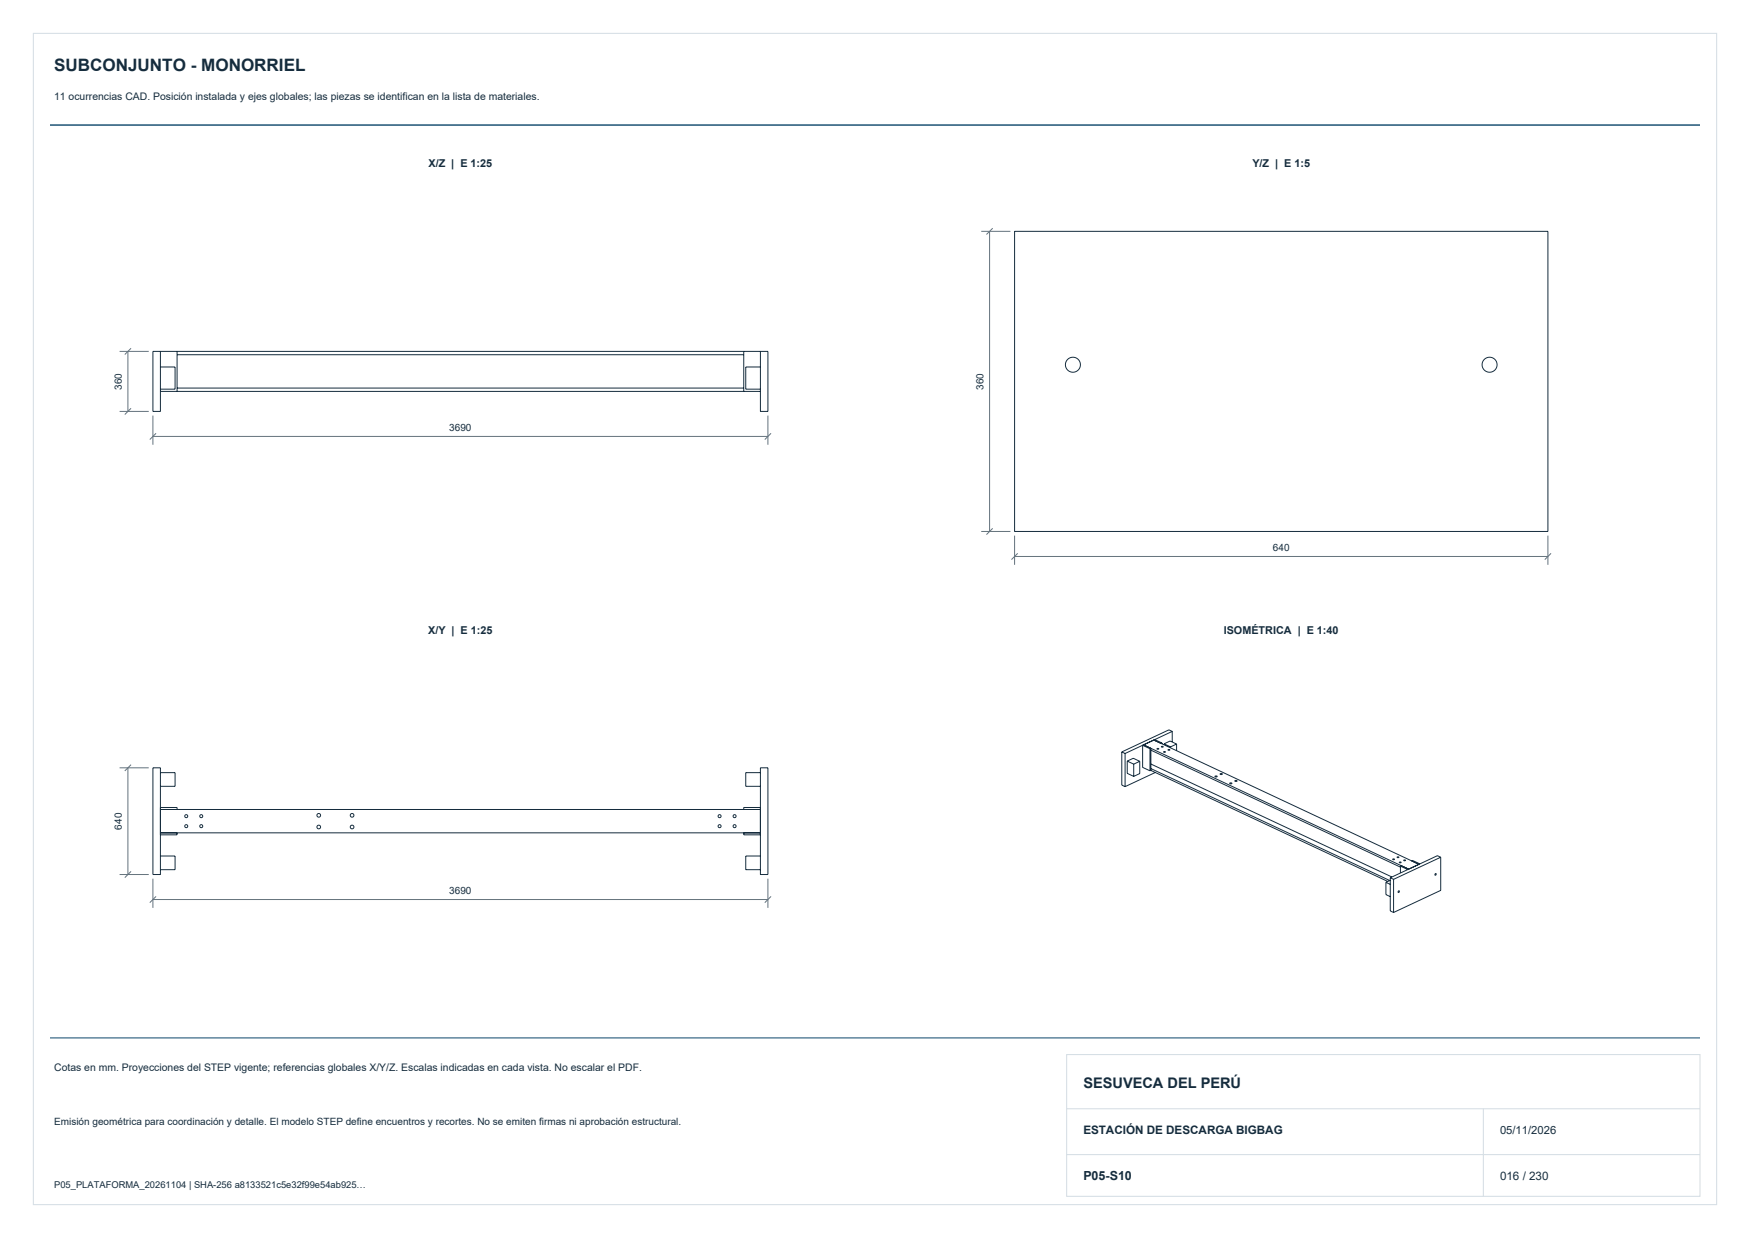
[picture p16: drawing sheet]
<svg xmlns="http://www.w3.org/2000/svg" width="420mm" height="297mm" viewBox="0 0 420 297" stroke-linecap="round" stroke-linejoin="round" font-family="sans-serif">
<defs><g id="words">
<text font-size="4.1" fill="#152c3d" x="13" y="17">SUBCONJUNTO - MONORRIEL</text>
<text font-size="3.5" fill="#152c3d" x="260" y="261">SESUVECA DEL PERÚ</text>
<text font-size="3" fill="#152c3d" x="260" y="283">P05-S10</text>
<g font-size="2.8" fill="#152c3d">
<text x="260" y="272">ESTACIÓN DE DESCARGA BIGBAG</text>
<text x="360" y="283">016 / 230</text>
</g>
<text font-size="2.7" fill="#152c3d" x="360" y="272">05/11/2026</text>
<g font-size="2.6" fill="#152c3d">
<text x="102.8" y="40">X/Z | E 1:25</text>
<text x="300.6" y="40">Y/Z | E 1:5</text>
<text x="102.8" y="152">X/Y | E 1:25</text>
<text x="293.7" y="152">ISOMÉTRICA | E 1:40</text>
</g>
<g font-size="2.5" fill="#152c3d">
<text x="13" y="24">11 ocurrencias CAD. Posición instalada y ejes globales; las piezas se identifican en la lista de materiales.</text>
<text x="13" y="257">Cotas en mm. Proyecciones del STEP vigente; referencias globales X/Y/Z. Escalas indicadas en cada vista. No escalar el PDF.</text>
</g>
<g font-size="2.4" fill="#152c3d">
<text x="29.2" y="93.5" transform="rotate(-90 29.2 93.5)">360</text>
<text x="236" y="93.5" transform="rotate(-90 236 93.5)">360</text>
<text x="107.8" y="103.4">3690</text>
<text x="305.5" y="132.2">640</text>
<text x="29.2" y="199" transform="rotate(-90 29.2 199)">640</text>
<text x="107.8" y="214.5">3690</text>
<text x="13" y="270">Emisión geométrica para coordinación y detalle. El modelo STEP define encuentros y recortes. No se emiten firmas ni aprobación estructural.</text>
</g>
<text font-size="2.3" fill="#152c3d" x="13" y="285">P05_PLATAFORMA_20261104 | SHA-256 a8133521c5e32f99e54ab925…</text>
</g></defs>
<path d="M8 8h404v281h-404zM256 253h152v34h-152zM256 277h152M256 266h152M356 266v21" fill="none" stroke="#d3dce3" stroke-width=".24"/>
<path d="M12 30h396" fill="none" stroke="#174e70" stroke-width=".35"/>
<path d="M12 249h396" fill="none" stroke="#174e70" stroke-width=".25"/>
<g fill="none" stroke="#152c3d" stroke-width=".24">
<path d="M243.5 55.5h128v72h-128zM38.5 84.3v14.4h-1.8v-14.4h147.6v14.4h-1.8v-14.4M38.5 93.9h144M38.5 88h3.5v5.4h-3.5M42.5 85.1h136M42.5 93.1h136M42.5 84.3v9.6M178.5 84.3v9.6M182.5 88h-3.5v5.4h3.5M276 179.6l-1.8-.8v5.3l1.8 .8M276 179.6v5.3M276.2 180l59.9 28"/>
<path d="M276.2 179.5l-1.8-.8 63.7 29.8-1.8-.8-.2 .1M276.2 179.5v5.3M276.2 179.5l-.2 .1M277.1 177.4l1.8 .9M277.7 179.6l.4 .1-.3 .1zM278.7 179.1l.5 .1-.3 .1zM278.9 178.3l-.2 .1-1.8-.9 63.7 29.9M278.9 178.3v.2M279.4 178.5l1.4-.7 1.6 .7M279.4 178.5v.2M279.4 178.5l1.5 .7M280.3 179.9h.5l-.3 .1z"/>
<path d="M280.9 179.2v.2M281.3 175.5l-11.3 5.3M281.3 175.5l-.8-.4-11.3 5.3M281.3 175.5v2.5M282.4 178.5l-1.5 .7M282.4 178.5v1.6M36.7 184.2h1.8v25.6h-1.8zM38.5 185.4h3.5v3.2h-3.5M38.5 193.7h4v.5M38.5 199.8h144M38.5 194.2h144M42.5 199.8v.5h-4"/>
<path d="M178.5 199.8v.5h4M182.5 184.2h1.8v25.6h-1.8zM182.5 185.4h-3.5v3.2h3.5M182.5 193.7h-4v.5M269.2 180.4v7.9l.8 .4M269.2 180.4l.8 .4M270 180.8v7.9M270.5 182.6v2.9l1.6 .8M270.5 182.6l1.5-.7 1.5 .7M270.5 182.6l1.6 .7M272.1 183.3v3M273.5 182.6l-1.4 .7"/>
<path d="M273.5 182.6v3l-1.4 .7M276.2 183.3l57.9 27.1M276.2 184.4l57.3 26.8M276.2 184.8l56.9 26.7M276.2 184.8l-.2 .1M277.3 185.3l-7.3 3.4M279.3 180.3l.4 .1-.3 .1zM291.6 186.2l.5 .1-.3 .1zM292.8 185.6l.6 .1-.4 .1zM295.1 187.9h.6l-.4 .2zM296.4 187.3l.5 .1-.3 .1zM38.5 205.4h3.5v3.2h-3.5"/>
<path d="M182.5 205.4h-3.5v3.2h3.5M332.6 211.7v2.9l1.1 .5M332.6 211.7l1.1 .5M333.7 210.6v7.9l.8 .4M333.7 210.6l.8 .4M333.7 211.2l-1.1 .5M334.3 206.1l.4 .1-.3 .1zM334.5 211v7.9M335.3 205.6l.4 .1-.2 .1zM335.8 206.9h.5l-.3 .1zM336.1 207.8l1.8 .8M336.1 207.8v1.6"/>
<path d="M336.9 206.4h.4l-.2 .1zM338.8 206.5l.2-.1 1.8 .9-.2 .1zM345.8 205.7l-.8-.4-11.3 5.3M345.8 205.7v7.9l-11.3 5.3M345.8 205.7l-11.3 5.3"/>
<circle cx="257.5" cy="87.5" r="1.8"/>
<circle cx="357.5" cy="87.5" r="1.8"/>
<circle cx="44.7" cy="198.2" r=".36"/>
<circle cx="44.7" cy="195.8" r=".36"/>
<circle cx="48.3" cy="198.2" r=".36"/>
<circle cx="48.3" cy="195.8" r=".36"/>
<circle cx="76.5" cy="198.4" r=".44"/>
<circle cx="76.5" cy="195.6" r=".44"/>
<circle cx="84.5" cy="198.4" r=".44"/>
<circle cx="84.5" cy="195.6" r=".44"/>
<circle cx="172.7" cy="198.2" r=".36"/>
<circle cx="172.7" cy="195.8" r=".36"/>
<circle cx="176.3" cy="198.2" r=".36"/>
<circle cx="176.3" cy="195.8" r=".36"/>
<circle cx="335.7" cy="213.9" r=".19"/>
<circle cx="344.5" cy="209.7" r=".19"/>
</g>
<g fill="none" stroke="#65737c" stroke-width=".24">
<path d="M235.5 55.5h7M237.5 55.5v72M238.3 54.7l-1.5 1.5M28.7 98.7h7M28.7 84.3h7M30.7 84.3v14.4M31.5 97.9l-1.5 1.5M31.5 83.5l-1.5 1.5M36.7 99.7v7M184.3 99.7v7M36.7 104.7h147.6M37.5 103.9l-1.5 1.5"/>
<path d="M185.1 103.9l-1.5 1.5M235.5 127.5h7M238.3 126.7l-1.5 1.5M243.5 128.5v7M243.5 133.5h128M244.3 132.7l-1.5 1.5M371.5 128.5v7M372.3 132.7l-1.5 1.5M28.7 184.2h7M30.7 184.2v25.6M31.5 183.4l-1.5 1.5M28.7 209.8h7"/>
<path d="M31.5 209l-1.5 1.5M36.7 210.8v7M36.7 215.8h147.6M37.5 215l-1.5 1.5M184.3 210.8v7M185.1 215l-1.5 1.5"/>
</g>
<use href="#words"/>
</svg>
